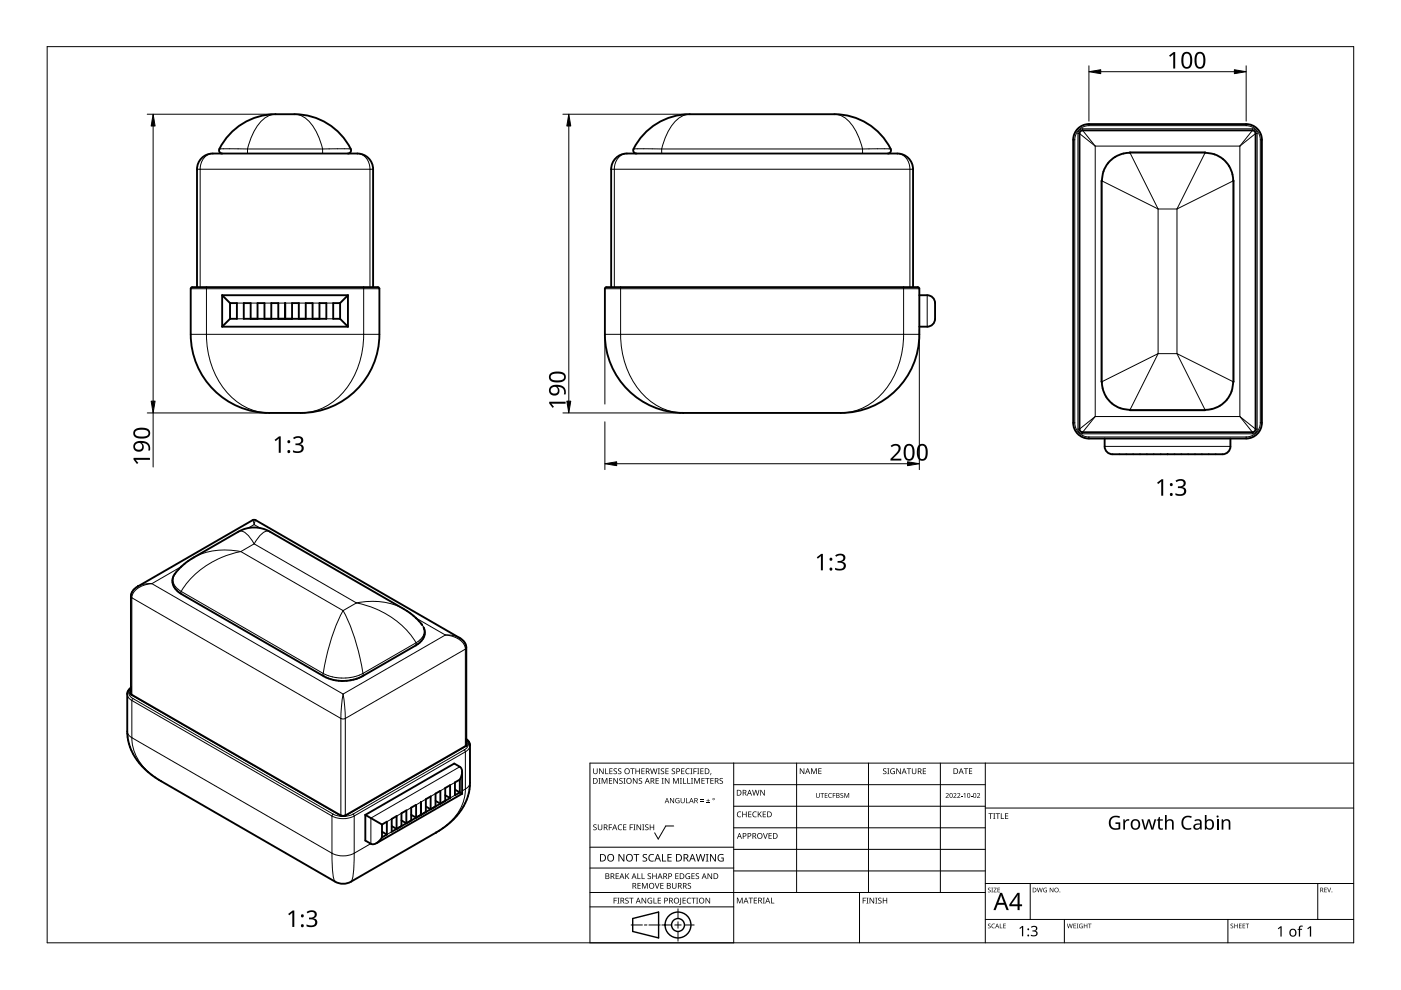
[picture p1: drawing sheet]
<svg xmlns="http://www.w3.org/2000/svg" width="297mm" height="210mm" viewBox="0 0 297 210" stroke-linecap="round" stroke-linejoin="round" font-family="sans-serif">
<g fill="none" stroke="#000" stroke-width=".4">
<path d="M47.1 32.6a.67 .67 0 0 1-.6-1 13.3 13.3 0 0 1 11.9-7.4 20.2 20.2 0 0 1 8.9 .9 13 13 0 0 1 7.1 6.7l-.1 .5-.5 .3M134.9 32.6a.67 .67 0 0 1-.6-1 13.3 13.3 0 0 1 11.9-7.4h30.7a13.2 13.2 0 0 1 12 7.6l-.1 .5-.6 .3M228.5 27.3a3.3 3.3 0 0 1 2.4-1h33.3a3.3 3.3 0 0 1 3.3 3.3v60a3.3 3.3 0 0 1-3.3 3.4h-33.3a3.3 3.3 0 0 1-3.4-3.4v-60a3.3 3.3 0 0 1 1-2.3zM229.1 27.8l.4-.2h36a.67 .67 0 0 1 .7 .7v62.7a.67 .67 0 0 1-.7 .6h-36a.67 .67 0 0 1-.6-.6v-62.7zM235.5 34a6.7 6.7 0 0 1 4.1-1.7h15.9a6.2 6.2 0 0 1 6 6v42.6a6.2 6.2 0 0 1-6 6.1h-15.9a6.2 6.2 0 0 1-6.1-6.1l.1-42.6a6 6 0 0 1 1.9-4.3zM40.6 60.9h39.5l.3 .3v9.7a16.7 16.7 0 0 1-16.6 16.7h-6.7a16.7 16.7 0 0 1-16.7-16.7v-9.7zM41.8 60.9v-25a3.3 3.3 0 0 1 3.3-3.3h30.7a3.3 3.3 0 0 1 3.3 3.3v25M47.1 69.3h26.7M47.1 62.6h26.7M47.1 62.6v6.7M47.1 62.6l1.7 1.7M48.8 64.3h1.4v3.3h-1.4"/>
<path d="M48.8 64.3v3.3M48.8 67.6l-1.7 1.7M53.1 67.6v-3.3h-1.4v3.3h17.5v-3.3h-1.5v3.3M54.6 67.6v-3.3h1.5v3.3M57.5 67.6v-3.3h1.5v3.3M60.4 67.6v-3.3l.1 3.3M61.9 67.6v-3.3h1.5v3.3M64.8 67.6v-3.3h1.5v3.3M72.1 64.3v3.3M72.1 64.3h-1.5v3.3h1.5M72.1 67.6l1.7 1.7M73.8 62.6v6.7"/>
<path d="M73.8 62.6l-1.7 1.7M128.2 71h.1M128.3 61l.3-.1h66l.3 .3v9.7a16.7 16.7 0 0 1-16.7 16.7h-33.3a16.7 16.7 0 0 1-16.7-16.7zM129.6 60.9v-25a3.3 3.3 0 0 1 3.3-3.3h57.3a3.3 3.3 0 0 1 3.4 3.3v25M194.9 62.6a3 3 0 0 1 2.9 .5l.4 .7 .1 .5-.1 3.3a1.67 1.67 0 0 1-1.6 1.7h-1.7M234.2 93a3 3 0 0 0 .5 2.8l.7 .5h.5h23.3a1.67 1.67 0 0 0 1.7-1.7v-1.6M57.2 112.7l28.4 16.4M57.2 112.7a6.7 6.7 0 0 0-6.6 0l-10 5.8a12.9 12.9 0 0 0-3.5 3.1M29.3 124.3l24.2-14 .5-.1 43.4 25a2.53 2.53 0 0 1 1.5 2.2v20.6M29.3 124.3a2.6 2.6 0 0 0-1.5 2.2v20.7M29.3 124.3h.1M37.1 121.7a2.9 2.9 0 0 0 1.4 4.3l30.1 17.4 2.3 .8a9 9 0 0 0 6-.8"/>
<path d="M85.6 129.1l2.1 1.5 1.8 1.9M89.8 133a2.94 2.94 0 0 1-1.7 3.9l-11.2 6.5M27.8 145.8l-.5 .5-.3 .7v8a12.2 12.2 0 0 0 6.5 10.2l37.6 21.7a3.3 3.3 0 0 0 3.3 0l18-10.4M27.8 147.2h.1M27.8 147.2l44.4 25.7 .5 .1 .5-.1M76.9 143.4h.1M98.7 158.2l-25.5 14.7M98.8 158.2h-.1M98.9 158.1l-.1 .1M98.9 158h.1M98.9 156.7l.5 .6 .2 .6v8a12.3 12.3 0 0 1-6.5 10.2l-.7 .4M73.2 172.9h.1"/>
<path d="M77.5 172.8v5.4l1.1 .7a2.08 2.08 0 0 0 2.4-1.4M77.5 172.8l3.5 2M81 174.8l1-.6v2.7M81 174.8v2.7M81 176.3l1 .6M82 176.9l-1 .6M83.1 175.2l1 .6M85.1 174l1.1 .6M86.2 174.6v-2.8l-1.1 .6v2.8l-1 .6M87.2 172.8l1 .6v-2.8l-1 .6v2.8l-1 .6M89.2 172.7l.1 .1M89.3 170l-.1 2.8"/>
<path d="M89.3 170l-.1 .1M90.3 171l1 .6M91.3 171.6v-2.7l-1 .6v2.7l-1 .6M92.3 169.8l1.1 .6M93.4 170.4v-2.7l-1.1 .6v2.7l-1 .6M94.4 168.6l1 .6M95.4 169.2v-2.7l-1 .6v2.7l-1 .6M95.4 169.2l-12.3 7.1v-2.7l1-.6v2.8M96.5 167.4l1 .6M97.5 165.3a2.08 2.08 0 0 0 0-2.7l-1.2-.7-18.8 10.9M97.5 168l.5 .3M97.5 165.3v2.7"/>
<path d="M97.5 165.3l-1 .6v2.7l1-.6M98 163.6v4.7M98 168.3l-18.2 10.5"/>
</g>
<g fill="none" stroke="#000" stroke-width=".21">
<path d="M41.8 35.9h37.3M45.1 32.6a3 3 0 0 0-2.7 3.3v25M46.5 31.6h6M52.5 31.6v1M52.5 31.6h15.9M58.4 24.2a5.2 5.2 0 0 0-4.1 2.8 15.4 15.4 0 0 0-1.8 4.6M62.4 24.2a5.2 5.2 0 0 1 4.1 2.8 15.4 15.4 0 0 1 1.9 4.6M68.4 31.6v1M74 31.6h-5.6M74 31.6h.4M75.8 32.6a3 3 0 0 1 2.6 3.3v25M129.6 35.9h64"/>
<path d="M132.9 32.6a3 3 0 0 0-2.7 3.3v25M134.3 31.6h6M140.3 31.6v1M140.3 31.6h42.6M146.2 24.2a5.2 5.2 0 0 0-4.1 2.8 15.4 15.4 0 0 0-1.8 4.6M176.9 24.2a5.2 5.2 0 0 1 4.1 2.8 15.4 15.4 0 0 1 1.9 4.6M182.9 31.6h5.9M182.9 31.6v1M190.2 32.6a3 3 0 0 1 2.7 3.3v25M227.5 29.6h.4M227.9 29.6v60M228.5 28.3h.4l3.3 2.7"/>
<path d="M228.5 28.3v62.7M229.5 27.3v.3l2.7 3.4M229.5 27.3h36M229.5 27.3a1 1 0 0 0-1 1M230.9 26.6a3 3 0 0 0-3 3M230.9 26.6h33.3M230.9 26.3v.3M232.2 31h30.7M232.2 31v57.3M262.9 31v57.3M264.2 26.6a3 3 0 0 1 3 3M264.2 26.3v.3"/>
<path d="M265.5 27.3a1 1 0 0 1 1 1M265.5 27.3v.3l-2.6 3.4M266.5 28.3h-.3l-3.3 2.7M266.5 28.3v62.7M267.2 29.6v60M267.2 29.6h.3M245.5 44.3l-11.9-6v42.6l11.9-5.9M245.5 44.3v30.7M245.5 44.3l-5.9-11.9h15.9l-6 11.9M245.5 44.3h4M249.5 44.3l12-6v42.6l-12-5.9M249.5 44.3v30.7"/>
<path d="M40.4 70.9h40M40.4 61.2h40M43.8 60.9v10a17.2 17.2 0 0 0 8.1 15.3 11 11 0 0 0 5.2 1.4M50.2 64.3h1.5M50.2 67.6h1.5M53.1 64.3h1.5M56.1 64.3h1.4M59 64.3h2.9M63.4 64.3h1.4M66.3 64.3h1.4M69.2 64.3h1.4M69.2 67.6h1.4"/>
<path d="M77.1 60.9v10a17.2 17.2 0 0 1-8.1 15.3 11 11 0 0 1-5.2 1.4M128.2 70.9h66.7M128.2 61.2h66.7M131.6 60.9v10a17.2 17.2 0 0 0 8.1 15.3 11 11 0 0 0 5.2 1.4M191.6 60.9v10a17.2 17.2 0 0 1-8.2 15.3 11 11 0 0 1-5.2 1.4M196.6 62.6v6.7M245.5 75h4M245.5 75l-5.9 11.9h15.9l-6-11.9M227.5 89.6h.4M227.9 89.6a3 3 0 0 0 3 3M228.5 91a1 1 0 0 0 1 1M229.5 92h36"/>
<path d="M230.9 92.6h33.3M230.9 92.6v.4M232.2 88.3h30.7M232.2 88.3l-2.7 3.3v.4M232.2 88.3l-3.3 2.7h-.4M234.2 94.6h26.7M262.9 88.3l2.6 3.3v.4M262.9 88.3l3.3 2.7h.3M264.2 92.6v.4M266.5 91a1 1 0 0 1-1 1M267.2 89.6a3 3 0 0 1-3 3M267.2 89.6h.3"/>
<path d="M50.6 112.7h.1a2.12 2.12 0 0 1 2.2 1.2l1 1.4M51.1 116.9a14.7 14.7 0 0 0-10 1.3M51.1 116.9a19.2 19.2 0 0 0-12.7 8.5M51.1 116.9l21.6 12.6M53.6 110.3l.3 .9M53.9 115.3l-2.8 1.6M53.9 115.3l21.7 12.5M53.9 111.2l1.2 .8M53.9 111.2l-1.3 .8M54.2 110.3l-.3 .9M57.2 112.7h-.1a2.12 2.12 0 0 0-2.3 1.2l-.9 1.4M27.8 126.5l.2 .2"/>
<path d="M28 126.7v20.6M28 126.7l44.3 25.6M32.2 123.7l40.5 23.5M32.2 123.7l-1.6 .1-1.3 .5M32.2 123.7a4.8 4.8 0 0 0-4.2 2.5v.5M37.1 121.6a2.3 2.3 0 0 0 .9 3.5l.4 .3M38.4 125.4l.1 .6M38.4 125.4l30.1 17.4M38.4 120.2l-6.2 3.5M72.7 129.5a44 44 0 0 1 4.3 13.3M72.7 129.5a44 44 0 0 0-4.2 13.3M75.6 127.8a19.2 19.2 0 0 1 12.6 8.5"/>
<path d="M75.6 127.8a14.7 14.7 0 0 1 10 1.3M75.6 127.8l-2.9 1.7M88.2 131l6.2 3.6M88.2 136.3l-11.2 6.5M88.2 136.3l-.1 .6M89.5 132.5a2.46 2.46 0 0 1-1.1 3.7l-.2 .1M94.4 134.6a4.8 4.8 0 0 1 4.2 2.5l.1 .5M94.4 134.6l1.6 .1 1.4 .5M94.4 134.6l-21.7 12.6M98.7 137.6v20.6M98.7 137.6l-25.5 14.7M98.9 137.4l-.2 .2"/>
<path d="M27 155l.1 .6 .9 .8M27 147.1l.1 .7 .9 .7M27.7 147.3l44.3 25.6M27.7 146.5h.1M27.7 146.5l-.3 .4 .3 .4M27.8 146a1.24 1.24 0 0 0 .4 2.1M27.8 146.5h-.1M27.9 147.3h-.2M28 156.4a10.2 10.2 0 0 0 5.2 8.6l1 .6M28 148.5v7.9M28 156.4l42.4 24.5M28 148.5l42.4 24.5"/>
<path d="M28.2 148.1l-.2 .4M28.2 148.1l42.4 24.5M68.5 142.8l.1 .6M72.3 152.3v20.6M72.7 147.2l.5 5.1M72.7 147.2l-.4 5.1M73.2 152.3l-.5 .1-.4-.1M73.2 152.3v20.6M77 142.8a9.5 9.5 0 0 1-8.5 0M77 142.8l-.1 .6M98.4 159l.3 .4M98.4 159l-23.5 13.6"/>
<path d="M98.7 159.4v7.9M98.7 159.4l-23.6 13.6M98.7 158.2h.2M98.9 157.3v.1M98.9 156.9a1.24 1.24 0 0 1-.5 2.1M98.9 157.4h.1M98.9 157.4l.3 .4-.3 .4M98.9 158.2l-25.5 14.7M99.6 158.1l-.1 .5-.8 .8M70.4 173v7.9M70.6 172.6a4.7 4.7 0 0 0 4.3 0M70.6 172.6l-.2 .4"/>
<path d="M72 172.9l.7 .1 .7-.1M72.2 172.9h-.2M73.3 172.9h.1M74.9 172.6l.2 .4M75.1 173a5.2 5.2 0 0 1-4.7 0M75.1 173v7.9M78.6 178.9l-3.5 2M83.1 173.6l-1.1 .6M83.1 176.3l-1.1 .6M85.1 172.4l-1 .6M87.2 171.2l-1 .6M90.3 169.5l-2.1 1.1"/>
<path d="M92.3 168.3l-1 .6M94.4 167.1l-1 .6M96.5 165.9l-1.1 .6M96.5 168.6l-1.1 .6M97.5 162.6l-18.9 10.9v5.4M98.7 167.3a10.2 10.2 0 0 1-5.3 8.6l-.9 .6M98.7 167.3l-.7 .4M99.6 165.9l-.1 .6-.8 .8M70.4 180.9a5.2 5.2 0 0 0 4.7 0M70.4 180.9l.2 4.3 .2 1.2 .3 .5M75.1 180.9l-.2 4.3-.2 1.2-.3 .5"/>
</g>
<path d="M10 9.9h277v190h-277z" fill="none" stroke="#000" stroke-width=".21"/>
<g fill="none" stroke="#000" stroke-width=".21">
<path d="M125.1 179.6h30.5M142.8 175.1h-1.6l-1.6 2.8-.8-1.3M155.6 161.8v38.1h-30.5v-38.1h161.9M155.6 166.4h53.3M155.6 170.9h53.3M155.6 175.5h53.3M168.9 161.8v27.4M184.1 161.8v27.4M199.4 161.8v27.4M208.9 161.8v38.1M208.9 171.3h78.1M125.1 192.3h30.5"/>
<path d="M125.1 189.2h83.8M125.1 184h30.5M133.8 196.1h2.4M136.6 196.1h.6M137.6 196.1h2.4M140.3 196.1h2.1M143.1 196.1h1.3M143.7 192.7v2M143.7 195.4v1.4M143.7 197.5v2M145.1 196.1h2.1M155.6 180.1h53.3"/>
<path d="M155.6 184.7h53.3M182.2 189.2v10.7M208.9 194.9h78.1M208.9 187.3h78.1M218.4 187.3v7.6M225.7 194.9v5M260.3 194.9v5M279.4 187.3v7.6"/>
</g>
<g fill="#000">
<path d="M125.8 174.9l.5-.1h.2l-.1 .2a.25 .25 0 0 0-.3-.1 .25 .25 0 0 0 0 .4 .4 .4 0 0 1 .4 .3 .4 .4 0 0 1-.2 .5 .4 .4 0 0 1-.5-.3v.1a.27 .27 0 0 0 .5 0 .27 .27 0 0 0-.1-.4l-.4-.2zM125.8 162.9h.1v.8a.32 .32 0 0 0 .3 .3 .32 .32 0 0 0 .3-.3v-.8h.2v.8a.47 .47 0 0 1-.5 .4 .47 .47 0 0 1-.4-.4zM126.9 165h.4l-.1 .1v1l.1 .1h-.4l.1-.1v-1zM126.8 174.8h.1v.8a.32 .32 0 0 0 .3 .3 .32 .32 0 0 0 .3-.3v-.8h.2v.8a.47 .47 0 0 1-.5 .4 .47 .47 0 0 1-.4-.4zM127 162.9h.2l.6 1v-1h.2v1.2h-.2l-.7-1 .1 1h-.2zM127.6 165h.2l.4 1 .4-1h.2v1.2h-.2v-1.1l-.4 1.1h-.1l-.4-1.1v1.1h-.1zM128.3 162.9h.2v1.1h.5v.1h-.7zM129.1 174.8h.7v.1h-.6v.5h.5v.1h-.5v.5h-.1zM129.1 165h.7v.1h-.5v.4h.5v.1h-.5v.4h.5v.2h-.7zM129.2 162.9h.7v.1h-.5v.4h.4v.2h-.4v.4h.5v.1h-.7zM130.1 163l.5-.1 .2 .1v.1a.25 .25 0 0 0-.4-.1 .25 .25 0 0 0 0 .4 .4 .4 0 0 1 .4 .3 .4 .4 0 0 1-.2 .5 .4 .4 0 0 1-.5-.3v.1a.27 .27 0 0 0 .5 0 .27 .27 0 0 0-.1-.4l-.4-.2zM130.1 165h.1l.7 1v-1h.1v1.2h-.2l-.6-1v1h-.1z"/>
<path d="M131.1 175l.5-.2 .3 .1-.1 .1a.49 .49 0 0 0-.7 .4 .49 .49 0 0 0 .8 .4 .57 .57 0 0 1-.8 0 .57 .57 0 0 1 0-.8zM131.1 163l.4-.1 .2 .1v.1a.25 .25 0 0 0-.4-.1 .25 .25 0 0 0 0 .4 .4 .4 0 0 1 .5 .3 .4 .4 0 0 1-.3 .5 .4 .4 0 0 1-.5-.3l.1 .1a.27 .27 0 0 0 .4 0 .27 .27 0 0 0-.1-.4l-.3-.2zM131.3 165.1l.5-.2 .2 .1v.1a.25 .25 0 0 0-.4-.1 .25 .25 0 0 0 0 .4 .4 .4 0 0 1 .4 .3 .4 .4 0 0 1-.2 .5 .4 .4 0 0 1-.5-.2h.1a.27 .27 0 0 0 .4 .1 .27 .27 0 0 0-.1-.4l-.4-.3zM132.2 165h.4l-.1 .1v1l.1 .1h-.4l.1-.1v-1zM132.1 174.8h.7v.1h-.5v.4h.5v.1h-.5v.5h.5v.1h-.7zM133.5 174.8h.7v.1h-.5v.5h.5v.1h-.5v.5h-.2zM133.6 162.9h.9v.1h-.3v1.1h-.2v-1.1h-.4zM134.3 174.8h.4l-.1 .1v1l.1 .1h-.4l.1-.1v-1zM134.2 165h.2l.6 1v-1h.2v1.2h-.2l-.7-1v1h-.1zM134.7 162.9h.2v.5h.6v-.5h.2v1.2h-.2v-.5h-.6v.5h-.2zM135 174.8h.1l.7 1v-1h.1v1.2h-.2l-.6-1v1h-.1zM135.5 165.1l.4-.2 .2 .1v.1a.25 .25 0 0 0-.4-.1 .25 .25 0 0 0 0 .4 .4 .4 0 0 1 .5 .3 .4 .4 0 0 1-.3 .5 .4 .4 0 0 1-.5-.2h.1a.27 .27 0 0 0 .4 .1 .27 .27 0 0 0-.1-.4l-.3-.3z"/>
<path d="M136.2 174.8h.4l-.1 .1v1l.1 .1h-.4l.1-.1v-1zM136 162.9h.7v.1h-.6v.4h.5v.2h-.5v.4h.6v.1h-.7zM136.8 174.9l.4-.1h.3l-.1 .2a.25 .25 0 0 0-.3-.1 .25 .25 0 0 0 0 .4 .4 .4 0 0 1 .4 .3 .4 .4 0 0 1-.3 .5 .4 .4 0 0 1-.4-.3v.1a.27 .27 0 0 0 .5 0 .27 .27 0 0 0-.1-.4l-.4-.2zM137.8 174.8h.1v.5h.6v-.5h.2v1.2h-.2v-.6h-.6v.6h-.1zM137.8 162.9h.2l.3 1 .2-1h.2l.3 1 .2-1h.2l-.3 1.2h-.2l-.3-1-.3 1h-.1zM139 165h.7v.1h-.5v.4h.4v.1h-.4v.4h.5v.2h-.7zM139.5 162.9h.4l-.1 .1v1l.1 .1h-.4l.1-.1v-1zM140.3 165h.4l-.1 .1v1l.1 .1h-.4l.1-.1v-1zM140.1 163l.5-.1 .2 .1v.1a.25 .25 0 0 0-.4-.1 .25 .25 0 0 0 0 .4 .4 .4 0 0 1 .4 .3 .4 .4 0 0 1-.2 .5 .4 .4 0 0 1-.5-.3l.1 .1a.27 .27 0 0 0 .4 0 .27 .27 0 0 0-.1-.4l-.4-.2zM141.1 162.9h.7v.1h-.6v.4h.5v.2h-.5v.4h.6v.1h-.7zM141 165h.1l.7 1v-1h.1v1.2h-.2l-.6-1v1h-.1zM142.1 169.2h.1l.6 .9v-.9h.1v1.1h-.1l-.6-.9v.9h-.1z"/>
<path d="M142.5 163l.4-.1 .2 .1v.1a.25 .25 0 0 0-.4-.1 .25 .25 0 0 0 0 .4 .4 .4 0 0 1 .4 .3 .4 .4 0 0 1-.2 .5 .4 .4 0 0 1-.5-.3l.1 .1a.27 .27 0 0 0 .4 0 .27 .27 0 0 0-.1-.4l-.4-.2zM142.7 165h.2l.4 1 .4-1h.2v1.2h-.1v-1.1l-.4 1.1h-.2l-.4-1.1v1.1h-.1zM143.3 169.3l.5-.1 .3 .1-.1 .1a.45 .45 0 0 0-.7 .3 .45 .45 0 0 0 .6 .5v-.4h-.2v-.1h.4v.6a.6 .6 0 0 1-.8-.2 .6 .6 0 0 1 0-.8zM144.1 165h.5l-.2 .1v1l.2 .1h-.5l.2-.1v-1zM144.8 165h.2v1h.5v.2h-.7zM144.4 162.9h.7v.1h-.5v.4h.5v.2h-.5v.4h.5v.1h-.7zM144.3 169.2h.2v.7a.28 .28 0 0 0 .2 .3 .28 .28 0 0 0 .3-.3v-.7h.2v.7a.42 .42 0 0 1-.5 .4 .42 .42 0 0 1-.4-.4zM145.4 169.2h.2v1h.5v.1h-.7zM145.7 165h.2v1h.5v.2h-.7zM145.5 163.1l.4-.2 .3 .1v.1a.49 .49 0 0 0-.7 .4 .49 .49 0 0 0 .7 .5 .57 .57 0 0 1-.8-.1 .57 .57 0 0 1 0-.8zM146.4 162.9h.4l-.1 .1v1l.1 .1h-.4l.1-.1v-1zM146.5 165h.4l-.1 .1v1l.1 .1h-.4l.1-.1v-1z"/>
<path d="M147 162.9h.7v.1h-.5v.5h.5v.1h-.5v.5h-.2zM147.2 165h.2l.4 1 .4-1h.2v1.2h-.2l.1-1.1-.5 1.1h-.1l-.4-1.1v1.1h-.1zM147.8 162.9h.5l-.2 .1v1l.2 .1h-.5l.2-.1v-1zM148.5 169.9h.7v.1h-.7zM148.5 169.5h.7v.2h-.7zM148.5 162.9h.7v.1h-.6v.4h.5v.2h-.5v.4h.6v.1h-.7zM148.7 165h.7v.1h-.5v.4h.5v.1h-.5v.4h.5v.2h-.7zM149.8 170.2h.7v.1h-.7zM149.5 165h.9v.1h-.3v1.1h-.2v-1.1h-.4zM150.1 169.4l.1 .3h.3l-.3 .1v.3l-.1-.3h-.3l.3-.1zM150.7 163.9h.1l-.2 .4zM150.6 165h.7v.1h-.5v.4h.5v.1h-.5v.4h.5v.2h-.7z"/>
<path d="M152.6 165.1l.4-.2 .3 .1-.1 .1a.25 .25 0 0 0-.4-.1 .25 .25 0 0 0 0 .4 .4 .4 0 0 1 .5 .3 .4 .4 0 0 1-.3 .5 .4 .4 0 0 1-.5-.2h.1a.27 .27 0 0 0 .5 .1 .27 .27 0 0 0-.1-.4l-.4-.3zM156.4 172.2l.4-.2 .4 .1-.1 .1a.49 .49 0 0 0-.7 .5 .49 .49 0 0 0 .7 .4 .57 .57 0 0 1-.8 0 .57 .57 0 0 1 0-.8zM157.4 172.1h.1v.5h.7v-.5h.1v1.2h-.1v-.6h-.7v.6h-.1zM158.6 172.1h.7v.1h-.5v.4h.5v.1h-.5v.4h.5v.2h-.7zM159.7 172.2l.4-.2 .3 .1v.1a.49 .49 0 0 0-.7 .5 .49 .49 0 0 0 .7 .4 .57 .57 0 0 1-.8 0 .57 .57 0 0 1 0-.8zM159.5 167.5h.1l.3 1 .3-1h.1l.3 1 .3-1h.1l-.3 1.2h-.2l-.3-1.1-.3 1.1h-.1zM160.7 172.1h.1v.6l.5-.6h.2l-.5 .5 .5 .7h-.1l-.5-.6-.1 .6h-.1zM161.8 176.6h.1l.4 1.1 .3-1.1h.2l-.5 1.2h-.1zM161.2 167.5h.2l.6 1v-1h.2v1.2h-.2l-.7-1v1h-.1zM161.7 172.1h.7v.1h-.5v.4h.5v.1h-.5v.4h.5v.2h-.7zM162.9 176.6h.7v.2h-.5v.3h.5v.2h-.5v.4h.5v.1h-.7zM169.6 162.9h.2l.6 1v-1h.1v1.2h-.1l-.7-1v1h-.1z"/>
<path d="M172 162.9h.2l.4 1 .3-1h.3v1.2h-.2v-1l-.4 1h-.1l-.4-1.1v1.1h-.1zM173 168.1h.1v.7a.26 .26 0 0 0 .3 .3 .26 .26 0 0 0 .3-.3v-.7h.1v.7a.39 .39 0 0 1-.4 .4 .39 .39 0 0 1-.4-.4zM173.5 162.9h.7v.1h-.5v.4h.4v.1h-.4v.5h.5v.1h-.7zM173.9 168.1h.8v.2h-.3v.9h-.1v-.9h-.4zM174.9 168.1h.5v.2h-.4v.3h.4v.1h-.4v.4h.4v.1h-.5zM175.7 168.3l.4-.2 .3 .1-.1 .1a.41 .41 0 0 0-.6 .4 .41 .41 0 0 0 .6 .3 .48 .48 0 0 1-.7 0 .48 .48 0 0 1 .1-.7zM176.6 168.1h.5v.2h-.4v.3h.4v.1h-.4v.5h-.1zM178.2 168.2l.4-.1 .2 .1-.1 .1a.25 .25 0 0 0-.3-.1 .25 .25 0 0 0-.1 .4 .25 .25 0 0 0 .4 .1 .32 .32 0 0 1 0 .5 .32 .32 0 0 1-.5-.2 .25 .25 0 0 0 .3 .1 .25 .25 0 0 0 .1-.3l-.4-.3zM179 168.1h.2l.3 .9 .3-.9h.2v1.1h-.1v-.9l-.4 .9-.4-.9v.9h-.1zM187.3 163l.4-.1 .2 .1v.1a.25 .25 0 0 0-.4-.1 .25 .25 0 0 0 0 .4 .4 .4 0 0 1 .5 .3 .4 .4 0 0 1-.3 .5 .4 .4 0 0 1-.5-.3l.1 .1a.27 .27 0 0 0 .4 0 .27 .27 0 0 0-.1-.4l-.3-.2zM188.1 162.9h.5l-.2 .1v1l.2 .1h-.5l.2-.1v-1zM188.9 163.1l.5-.2 .3 .1v.1a.5 .5 0 0 0-.8 .4 .5 .5 0 0 0 .7 .5v-.4h-.3v-.1h.4v.6a.66 .66 0 0 1-.8-.1 .66 .66 0 0 1 0-.9z"/>
<path d="M190 162.9h.2l.7 1-.1-1h.2v1.2h-.2l-.6-1v1h-.2zM192.3 162.9h.9v.1h-.4v1.1h-.2v-1.1h-.3zM193.3 162.9h.2v.8a.32 .32 0 0 0 .3 .3 .32 .32 0 0 0 .3-.3v-.8h.2v.8a.47 .47 0 0 1-.5 .4 .47 .47 0 0 1-.5-.4zM195.7 162.9h.6v.1h-.5v.4h.5v.2h-.5v.4h.5v.1h-.6zM200.5 168.3a.37 .37 0 0 1 .6 0 .37 .37 0 0 1-.2 .5l-.3 .3h.6v.1h-.7l.3-.4a.27 .27 0 0 0 .2-.4 .27 .27 0 0 0-.4-.1zM202.1 168.3a.37 .37 0 0 1 .6 0 .37 .37 0 0 1-.2 .5l-.2 .3h.5v.1h-.7l.3-.4a.27 .27 0 0 0 .3-.4 .27 .27 0 0 0-.5-.1zM203 168.3a.37 .37 0 0 1 .6 0 .37 .37 0 0 1-.3 .5l-.2 .3h.5v.1h-.7l.3-.4a.27 .27 0 0 0 .3-.4 .27 .27 0 0 0-.4-.1zM203.7 168.7h.4v.1h-.4zM204.3 168.4l.4-.3v1.1h-.2v-.9zM204.3 162.9h1v.1h-.4v1.1h-.2v-1.1h-.4zM205.8 168.7h.4v.1h-.4zM205.4 162.9h.7v.1h-.5v.4h.5v.1h-.5v.5h.5v.1h-.7z"/>
<path d="M207.1 168.3a.37 .37 0 0 1 .6 0 .37 .37 0 0 1-.2 .5l-.2 .3h.5v.1h-.7l.3-.4a.27 .27 0 0 0 .3-.4 .27 .27 0 0 0-.5-.1zM209.6 172.4h.9v.2h-.4v1h-.1v-1h-.4zM210.6 172.4h.4l-.1 .1v1l.1 .1h-.4l.1-.1v-1zM211.1 172.4h.9v.2h-.4v1h-.1v-1h-.4zM212.2 172.4h.2v1.1h.5v.1h-.7zM213.1 172.4h.7v.2h-.6v.3h.5v.2h-.5v.4h.6v.1h-.7zM235.5 173.3a1.87 1.87 0 0 1 2-.2l-.2 .3a1.2 1.2 0 0 0-1.8 .9 1.2 1.2 0 0 0 1.6 1.3v-.9h-.6v-.3h1v1.4a1.59 1.59 0 0 1-2.4-.9v-.1a1.67 1.67 0 0 1 .4-1.5zM238.2 173.7h.3v.4l.4-.4h.5v.3l-.5 .1-.3 .3-.1 1.5h-.3zM242 173.7h.4l.4 1.8 .6-1.8h.4l.5 1.8 .5-1.8h.3l-.6 2.2h-.4l-.5-1.8-.6 1.8h-.4zM245.7 173.2h.2v.5h.6v.3h-.6v1.3l.2 .3h.5v.3a.67 .67 0 0 1-1-.6v-1.3h-.4v-.2l.4-.1zM247 172.8h.4l-.1 1.2a.84 .84 0 0 1 1-.3 .84 .84 0 0 1 .5 .8v1.4h-.3v-1.4a.59 .59 0 0 0-.7-.5 .59 .59 0 0 0-.4 .8v1.1h-.4zM250.9 173.4a1.63 1.63 0 0 1 1.8-.3l-.2 .3a1.14 1.14 0 0 0-1.4 .2 1.14 1.14 0 0 0-.2 1.3 1.11 1.11 0 0 0 1.7 .6v.3a1.52 1.52 0 0 1-1.9-.5 1.52 1.52 0 0 1 .2-1.9z"/>
<path d="M259 173.7h.3l.1 .3a.83 .83 0 0 1 .9-.3 .83 .83 0 0 1 .6 .8v1.4h-.4v-1.4a.59 .59 0 0 0-.7-.5 .59 .59 0 0 0-.4 .8v1.1h-.4zM130.1 190.3h.7v.2h-.5v.4h.4v.1h-.4v.6h-.2zM130.5 185.2h.7v.1h-.5v.4h.5v.1h-.5v.4h.5v.2h-.7zM130.9 190.3h.4l-.1 .2v.9l.1 .2h-.4l.1-.2v-.9zM131.1 181.1h.3l.8 1.3v-1.3h.2v1.6h-.3l-.8-1.4v1.4h-.2zM132.6 190.5l.4-.2 .3 .1-.1 .1a.25 .25 0 0 0-.4-.1 .25 .25 0 0 0 0 .4 .4 .4 0 0 1 .5 .3 .4 .4 0 0 1-.3 .5 .4 .4 0 0 1-.5-.2h.1a.27 .27 0 0 0 .5 .1 .27 .27 0 0 0-.1-.5l-.4-.2zM132.6 185.2h.1v.6l.6-.6h.1l-.5 .5 .5 .7h-.1l-.5-.6-.1 .6h-.1zM133.4 190.3h.9v.2h-.4v1.1h-.1v-1.1h-.4zM134.3 181.1h1.2v.2h-.5v1.4h-.2v-1.4h-.5zM135.1 185.2h.2v1h.5v.2h-.7zM135.2 187.2h.6v.1h-.5v.4h.5v.2h-.5v.4h.5v.1h-.6zM136 185.2h.2v1h.5v.2h-.7z"/>
<path d="M136.1 187.2h.2l.4 1 .4-1h.2v1.2h-.1v-1l-.4 1h-.2l-.4-1 .1 1h-.2zM136 190.3h.2l.7 1.1-.1-1.1h.2v1.3h-.2l-.6-1v1h-.2zM136.3 181.2l.3-.1h.6l-.2 .2a.33 .33 0 0 0-.5 .1 .33 .33 0 0 0 .4 .4 .49 .49 0 0 1 .3 .7 .49 .49 0 0 1-.8 .2l-.2-.1v-.2l.3 .1a.35 .35 0 0 0 .5-.2 .35 .35 0 0 0-.4-.4l-.3-.3zM137.4 190.5l.6-.2 .3 .1-.1 .1a.5 .5 0 0 0-.8 .4 .5 .5 0 0 0 .7 .5v-.3h-.3v-.2h.5v.6a.66 .66 0 0 1-.9-.1 .66 .66 0 0 1 0-.9zM137.4 185.3l.4-.2 .2 .1v.1a.25 .25 0 0 0-.4-.1 .25 .25 0 0 0 0 .4 .4 .4 0 0 1 .4 .3 .4 .4 0 0 1-.2 .5 .4 .4 0 0 1-.5-.2h.1a.27 .27 0 0 0 .4 .1 .27 .27 0 0 0-.1-.4l-.4-.3zM137.7 181.3l.5-.2h.5l-.1 .2a.63 .63 0 0 0-.9 .6 .63 .63 0 0 0 .9 .5v.2a.83 .83 0 0 1-1-.3 .83 .83 0 0 1 .1-1zM138.6 190.3h.1v1.1h.5v.2h-.6zM138.8 187.2h.2l.3 1.1 .4-1.1h.1l-.4 1.2h-.2zM138.3 185.2h.2v.5h.6v-.5h.1v1.2h-.1v-.6h-.6v.6h-.2zM139.5 190.3h.6v.2h-.5v.4h.5v.1h-.5v.4h.5v.2h-.6zM140.4 181.1h.2v1.4h.6v.2h-.8zM140 187.2h.7v.1h-.5v.4h.4v.2h-.4v.4h.5v.1h-.7z"/>
<path d="M141.5 181.1h.9v.2h-.7v.4h.7v.2h-.7v.6h.7v.2h-.9zM142.5 187.2h.1v.8a.32 .32 0 0 0 .4 .3 .32 .32 0 0 0 .3-.3v-.8h.1v.8a.47 .47 0 0 1-.5 .4 .47 .47 0 0 1-.4-.4zM143.2 185.2h.7v.1h-.6v.4h.5v.1h-.5v.4h.6v.2h-.7zM144.2 190.3h.2v1.3l-.1 .2-.3 .1v-.2l.2-.1zM144.7 190.3h.7v.2h-.5v.4h.5v.1h-.5v.4h.5v.2h-.7zM145.5 185.3l.4-.2 .4 .1-.1 .1a.5 .5 0 0 0-.7 .4 .5 .5 0 0 0 .7 .5v-.3h-.3v-.2h.4v.6a.66 .66 0 0 1-.9-.1 .66 .66 0 0 1 .1-.9zM145.8 190.5l.4-.2 .3 .1v.1a.49 .49 0 0 0-.7 .5 .49 .49 0 0 0 .7 .4 .57 .57 0 0 1-.8 0 .57 .57 0 0 1 0-.8zM145.9 187.3l.4-.1 .2 .1v.1a.25 .25 0 0 0-.4-.1 .25 .25 0 0 0 0 .4 .4 .4 0 0 1 .4 .3 .4 .4 0 0 1-.2 .5 .4 .4 0 0 1-.5-.3l.1 .1a.27 .27 0 0 0 .4 0 .27 .27 0 0 0-.1-.4l-.4-.2zM146.6 190.3h.9v.2h-.4v1.1h-.1v-1.1h-.4zM146.6 185.2h.7v.1h-.5v.4h.5v.1h-.5v.4h.5v.2h-.7zM147.6 190.3h.4l-.1 .2v.9l.1 .2h-.4l.1-.2v-.9zM147.5 185.3l.5-.2 .2 .1v.1a.25 .25 0 0 0-.4-.1 .25 .25 0 0 0 0 .4 .4 .4 0 0 1 .4 .3 .4 .4 0 0 1-.2 .5 .4 .4 0 0 1-.5-.2h.1a.27 .27 0 0 0 .4 .1 .27 .27 0 0 0-.1-.4l-.4-.3z"/>
<path d="M147.5 181.1h.2l.4 1.3 .3-1.3h.2l.4 1.3 .3-1.3h.2l-.4 1.6h-.2l-.4-1.4-.3 1.4h-.2zM149.7 181.1h.5l-.2 .1v1.3l.2 .2h-.5l.1-.2v-1.3zM149.6 190.3h.2l.6 1.1v-1.1h.2v1.3h-.2l-.7-1v1h-.1zM150 185.2h.2l.6 1v-1h.2v1.2h-.2l-.7-1 .1 1h-.2zM150.5 181.1h.3l.8 1.3v-1.3h.2v1.6h-.3l-.8-1.4v1.4h-.2zM152.3 181.3l.8-.2h.3l-.1 .2a.65 .65 0 0 0-1 .5 .65 .65 0 0 0 .9 .7v-.5h-.3v-.2h.5v.8a.86 .86 0 0 1-1.1-.2 .86 .86 0 0 1 0-1.1zM156.2 190.3h.3l.3 1 .4-1h.3v1.2h-.2v-1l-.4 1h-.1l-.4-1v1h-.2zM158.7 190.3h.9v.2h-.3v1h-.2v-1h-.4zM159.8 190.3h.7v.2h-.5v.3h.5v.2h-.5v.4h.5v.1h-.7zM161.7 190.3h.5l-.2 .2v.9l.2 .1h-.5l.2-.1v-.9zM163.5 190.3h.1v1.1h.6v.1h-.7zM182.9 190.3h.7v.2h-.5v.4h.5v.1h-.5v.6h-.2z"/>
<path d="M183.7 190.3h.4l-.1 .2v.9l.1 .2h-.4l.1-.2v-.9zM184.4 190.3h.1l.7 1v-1h.1v1.3h-.1l-.7-1v1h-.1zM185.6 190.3h.4l-.1 .2v.9l.1 .2h-.4l.1-.2v-.9zM186.2 190.5l.5-.2 .2 .1v.1a.25 .25 0 0 0-.4-.1 .25 .25 0 0 0 0 .4 .4 .4 0 0 1 .4 .3 .4 .4 0 0 1-.2 .5 .4 .4 0 0 1-.5-.2 .27 .27 0 0 0 .5 .1 .27 .27 0 0 0-.1-.5l-.4-.2zM187.2 190.3h.1v.6h.6v-.6h.2v1.3h-.2v-.6h-.6v.6h-.1zM209.5 188.3l.3-.1 .2 .2a.24 .24 0 0 0-.3-.1 .24 .24 0 0 0-.1 .3 .24 .24 0 0 0 .3 .1 .31 .31 0 0 1 0 .5 .31 .31 0 0 1-.5-.2 .23 .23 0 0 0 .4 .2 .23 .23 0 0 0 0-.4l-.3-.2zM209.5 195.9l.3-.1 .2 .2a.24 .24 0 0 0-.3-.1 .24 .24 0 0 0-.1 .3 .24 .24 0 0 0 .3 .1 .31 .31 0 0 1 0 .5 .31 .31 0 0 1-.5-.1 .23 .23 0 0 0 .4 .1 .23 .23 0 0 0 0-.4l-.3-.2zM210.2 188.2h.3l-.1 .1 .1 .9h-.3l.1-.1zM210.3 196l.4-.2 .2 .1v.1a.39 .39 0 0 0-.6 .3 .39 .39 0 0 0 .6 .4 .46 .46 0 0 1-.7-.1 .46 .46 0 0 1 .1-.6zM210.7 188.2h.6l-.5 .9h.5v.1h-.7l.5-.9h-.4zM212 195.8h.1v.9l.4 .1h-.5zM211.5 188.2h.5l-.4 .1v.3h.4l-.4 .1v.4l.4 .1h-.5z"/>
<path d="M212.7 195.8h.5l-.4 .1v.3h.4l-.4 .2v.3l.4 .1h-.5zM216.1 196.8l.6-.5h.2v2.2h-.2v-1.9l-.4 .4zM218.6 196.5a.73 .73 0 0 1 .8-.3 .73 .73 0 0 1 .5 .8l-.4 .4a.62 .62 0 0 1 .5 .7 .62 .62 0 0 1-.8 .4l-.6-.1v-.2l.4 .1a.45 .45 0 0 0 .7-.3 .45 .45 0 0 0-.6-.5h-.2v-.2a.46 .46 0 0 0 .6-.1 .46 .46 0 0 0 0-.6l-.8 .1zM219.8 188.2h.2l.2 .8 .2-.8h.1l.2 .8 .2-.8h.2l-.3 1h-.1l-.2-.8-.3 .8h-.1zM221.3 188.3h.7h-.1a.4 .4 0 0 0-.6 .4 .4 .4 0 0 0 .6 .4v-.3l-.3-.1h.4v.5a.53 .53 0 0 1-.7-.2 .53 .53 0 0 1 0-.7zM222.6 188.2h.1l.5 .8v-.8h.1v1h-.1l-.5-.8v.8h-.1zM226.2 195.8h.1l.2 .9 .3-.9h.1l.2 .9 .2-.9h.1l-.2 1h-.1l-.3-.8-.2 .8h-.1zM227.6 195.8h.5l-.4 .1v.3h.4l-.4 .2v.3l.4 .1h-.5zM228.3 195.8h.3l-.1 .1 .1 .9h-.3l.1-.1zM228.9 196l.7-.1-.2 .1a.4 .4 0 0 0-.5 .3 .4 .4 0 0 0 .5 .4v-.3l-.2-.1h.4v.5a.53 .53 0 0 1-.7-.1 .53 .53 0 0 1 0-.7zM229.8 195.8h.1v.4h.5v-.4h.1v1h-.1v-.4h-.5v.4h-.1zM230.7 195.8h.7l-.3 .1v.9h-.1v-.9z"/>
<path d="M260.9 195.9l.4-.1 .1 .2a.24 .24 0 0 0-.3-.1 .24 .24 0 0 0-.1 .3 .24 .24 0 0 0 .4 .1 .31 .31 0 0 1-.1 .5 .31 .31 0 0 1-.4-.1 .23 .23 0 0 0 .3 .1 .23 .23 0 0 0 .1-.4l-.4-.2zM261.7 195.8h.1v.4h.5v-.4h.1v1h-.1v-.4h-.5v.4h-.1zM262.7 195.8h.5l-.4 .1v.3h.4l-.4 .2v.3l.4 .1h-.5zM263.5 195.8h.5l-.4 .1v.3h.4l-.4 .2v.3l.4 .1h-.5zM264.1 195.8h.7l-.3 .1v.9h-.1v-.9zM270.9 196.9l.6-.5h.2v2.2h-.2v-1.9l-.4 .3zM275.5 196.4l.7-.1v.2h-.4l-.1 .2-.1 .2h.5v.2h-.5v1.5h-.2v-1.5h-.3l.3-.2zM277.2 196.9l.6-.5h.2v2.2h-.3v-1.9l-.4 .3zM280.8 188.2h.5l-.4 .1v.3h.4l-.4 .1v.4l.4 .1h-.5zM281.4 188.2h.1l.3 .8 .3-.8h.1l-.3 1h-.2z"/>
<path d="M125.7 165h.4a.61 .61 0 0 1 .6 .6 .61 .61 0 0 1-.6 .6h-.4zM125.9 165.1v.9h.2a.48 .48 0 0 0 .5-.4 .48 .48 0 0 0-.5-.5z"/>
<path d="M128 174.8h.3a.35 .35 0 0 1 .5 .2 .35 .35 0 0 1-.3 .5l.4 .5h-.2l-.3-.5h-.2v.5h-.2zM128.2 174.9v.5h.1a.23 .23 0 0 0 .3-.2 .23 .23 0 0 0-.3-.3z"/>
<path d="M130.3 174.8h.1l.5 1.2h-.2l-.1-.4h-.5l-.2 .4h-.1zM130.3 175l-.2 .5h.4z"/>
<path d="M132.3 163.5a.61 .61 0 0 1 1.2 0 .61 .61 0 0 1-1.2 0zM132.6 163.5a.45 .45 0 0 0 .8 0 .45 .45 0 0 0-.8 0z"/>
<path d="M132.7 165.6a.61 .61 0 0 1 1.2 0 .61 .61 0 0 1-1.2 0zM133 165.6a.45 .45 0 0 0 .9 0 .45 .45 0 0 0-.9 0z"/>
<path d="M136.9 162.9h.4a.35 .35 0 0 1 .4 .3 .35 .35 0 0 1-.2 .4l.3 .5h-.2l-.3-.5h-.2v.5h-.2zM137.1 163v.5h.2a.23 .23 0 0 0 .3-.2 .23 .23 0 0 0-.3-.3z"/>
<path d="M137.2 165h.1l.5 1.2h-.2l-.1-.4h-.5l-.2 .4h-.1zM137.2 165.1l-.2 .6h.4z"/>
<path d="M137.9 165h.4a.35 .35 0 0 1 .4 .2 .35 .35 0 0 1-.2 .4l.3 .6h-.2l-.3-.5h-.2v.5h-.2zM138.1 165.1v.4h.2a.23 .23 0 0 0 .3-.2 .23 .23 0 0 0-.3-.2z"/>
<path d="M141.4 169.2h.1l.4 1.1h-.1l-.2-.3h-.4l-.1 .3h-.2zM141.4 169.3l-.2 .5h.4z"/>
<path d="M143.4 162.9h.3a.41 .41 0 0 1 .5 .5 .41 .41 0 0 1-.6 .3v.4h-.2zM143.6 163v.5a.29 .29 0 0 0 .4-.2 .29 .29 0 0 0-.4-.3z"/>
<path d="M146.5 169.2h.2l.4 1.1h-.2l-.1-.3h-.4l-.2 .3h-.1zM146.6 169.3l-.2 .5h.4z"/>
<path d="M147.2 169.2h.3a.31 .31 0 0 1 .4 .2 .31 .31 0 0 1-.2 .4l.3 .5h-.2l-.2-.5h-.2v.5h-.2zM147.4 169.3v.4h.1a.21 .21 0 0 0 .3-.2 .21 .21 0 0 0-.3-.2z"/>
<path d="M149.4 162.9h.4a.61 .61 0 0 1 .6 .6 .61 .61 0 0 1-.6 .6h-.4zM149.6 163v1h.2a.48 .48 0 0 0 .4-.5 .48 .48 0 0 0-.4-.5z"/>
<path d="M151.1 169.4a.24 .24 0 0 1 .4 0 .24 .24 0 0 1-.4 0zM151.2 169.4a.14 .14 0 0 0 .2 0 .14 .14 0 0 0-.2 0z"/>
<path d="M151.6 165h.3a.35 .35 0 0 1 .4 .2 .35 .35 0 0 1-.2 .4l.3 .6h-.2l-.2-.5h-.3v.5h-.1zM151.7 165.1v.4h.2a.23 .23 0 0 0 .3-.2 .23 .23 0 0 0-.3-.2z"/>
<path d="M156.7 176.6h.1l.5 1.2h-.1l-.2-.3h-.5l-.1 .3h-.2zM156.8 176.8l-.2 .5h.4z"/>
<path d="M156.2 167.5h.4a.61 .61 0 0 1 .6 .6 .61 .61 0 0 1-.6 .6h-.4zM156.4 167.6v1h.1a.48 .48 0 0 0 .5-.5 .48 .48 0 0 0-.4-.5z"/>
<path d="M157.5 167.5h.3a.35 .35 0 0 1 .4 .2 .35 .35 0 0 1-.2 .4l.3 .6h-.1l-.3-.5h-.3v.5h-.1zM157.6 167.6v.5h.2a.23 .23 0 0 0 .3-.3 .23 .23 0 0 0-.3-.2z"/>
<path d="M157.5 176.6h.3a.41 .41 0 0 1 .5 .5 .41 .41 0 0 1-.7 .3v.4h-.1zM157.6 176.8v.4a.29 .29 0 0 0 .5-.2 .29 .29 0 0 0-.5-.2z"/>
<path d="M158.5 176.6h.3a.41 .41 0 0 1 .5 .5 .41 .41 0 0 1-.6 .3v.4h-.2zM158.7 176.8v.4a.29 .29 0 0 0 .4-.2 .29 .29 0 0 0-.4-.2z"/>
<path d="M158.8 167.5h.2l.5 1.2h-.2l-.2-.4h-.4l-.2 .4h-.1zM158.9 167.6l-.2 .6h.4z"/>
<path d="M159.5 176.6h.4a.35 .35 0 0 1 .4 .3 .35 .35 0 0 1-.2 .4l.3 .5h-.2l-.3-.5h-.2v.5h-.2zM159.7 176.8v.4h.2a.23 .23 0 0 0 .3-.2 .23 .23 0 0 0-.3-.2z"/>
<path d="M160.4 177.2a.65 .65 0 0 1 1.3 0 .65 .65 0 0 1-1.3 0zM160.7 177.2a.45 .45 0 0 0 .9 0 .45 .45 0 0 0-.9 0z"/>
<path d="M162.7 172.1h.3a.61 .61 0 0 1 .6 .6 .61 .61 0 0 1-.6 .6h-.3zM162.8 172.2v.9h.2a.48 .48 0 0 0 .5-.4 .48 .48 0 0 0-.5-.5z"/>
<path d="M163.9 176.6h.4a.61 .61 0 0 1 .6 .7 .61 .61 0 0 1-.7 .5h-.3zM164 176.8v.9h.2a.48 .48 0 0 0 .5-.4 .48 .48 0 0 0-.5-.5z"/>
<path d="M171.2 162.9h.1l.5 1.2h-.2l-.1-.4h-.5l-.1 .4h-.2zM171.2 163.1l-.1 .5h.3z"/>
<path d="M177.3 168.1h.3a.26 .26 0 0 1 .4 .2 .26 .26 0 0 1-.2 .3 .28 .28 0 0 1 .2 .4 .28 .28 0 0 1-.3 .2h-.4zM177.4 168.7v.4h.2a.19 .19 0 0 0 .3-.2 .19 .19 0 0 0-.3-.2zM177.4 168.3v.3h.2a.17 .17 0 0 0 .2-.2 .17 .17 0 0 0-.2-.1z"/>
<path d="M191.6 162.9h.2l.4 1.2h-.1l-.2-.4h-.4l-.2 .4h-.1zM191.7 163.1l-.2 .5h.4z"/>
<path d="M194.6 162.9h.3a.35 .35 0 0 1 .5 .2 .35 .35 0 0 1-.3 .5l.4 .5h-.2l-.3-.5h-.3v.5h-.1zM194.7 163v.5h.2a.23 .23 0 0 0 .3-.2 .23 .23 0 0 0-.3-.3z"/>
<path d="M201.4 168.2l.4-.1 .2 .3v.5l-.2 .3-.3-.1-.2-.2zM201.5 168.3v.1a.37 .37 0 0 0-.1 .4 .37 .37 0 0 0 .4 .2 .4 .4 0 0 0 .1-.5 .4 .4 0 0 0-.4-.2z"/>
<path d="M202.2 162.9h.3a.61 .61 0 0 1 .6 .6 .61 .61 0 0 1-.6 .6h-.3zM202.3 163v1h.2a.48 .48 0 0 0 .5-.5 .48 .48 0 0 0-.5-.5z"/>
<path d="M203.7 162.9h.2l.4 1.2h-.1l-.2-.4h-.5l-.1 .4h-.2zM203.8 163.1l-.2 .5h.4z"/>
<path d="M205.2 168.2l.3-.1 .2 .3v.5l-.2 .3-.3-.1-.1-.2zM205.2 168.3v.1a.37 .37 0 0 0-.1 .4 .37 .37 0 0 0 .4 .2 .4 .4 0 0 0 .2-.5 .4 .4 0 0 0-.5-.2z"/>
<path d="M206.4 168.2l.4-.1 .2 .3v.5l-.2 .3-.3-.1-.2-.2zM206.5 168.3v.1a.37 .37 0 0 0-.1 .4 .37 .37 0 0 0 .4 .2 .4 .4 0 0 0 .1-.4 .4 .4 0 0 0-.4-.3z"/>
<path d="M240 174a1.08 1.08 0 0 1 1.6 .1 1.08 1.08 0 0 1-.2 1.5 1.08 1.08 0 0 1-1.6-.2 1.47 1.47 0 0 1 .2-1.4zM240.3 174.1a.85 .85 0 0 0-.2 1 .85 .85 0 0 0 .9 .5 .82 .82 0 0 0 .4-1.1 .82 .82 0 0 0-1.1-.4z"/>
<path d="M253.2 173.9a.9 .9 0 0 1 1-.3 .9 .9 0 0 1 .6 .8v1.5h-.3l-.1-.3a.74 .74 0 0 1-.9 .4 .74 .74 0 0 1-.4-1 .74 .74 0 0 1 1-.4h.3a.51 .51 0 0 0-.2-.6 .51 .51 0 0 0-.6 0l-.2 .1zM253.5 175a.47 .47 0 0 0 .2 .7 .47 .47 0 0 0 .6-.3l.1-.6z"/>
<path d="M255.5 172.8h.3v1.2a.96 .96 0 0 1 1.2-.2 .96 .96 0 0 1 .4 1.3 .91 .91 0 0 1-.6 .8 .91 .91 0 0 1-1-.3l-.1 .3h-.2zM256 174.2l-.2 .4a.68 .68 0 0 0 .2 .9 .68 .68 0 0 0 .9-.1l.1-.2a.74 .74 0 0 0-.1-1 .74 .74 0 0 0-.9-.1z"/>
<path d="M128.4 185.2h.3a.31 .31 0 0 1 .4 .1 .31 .31 0 0 1-.2 .4 .33 .33 0 0 1 .3 .4 .33 .33 0 0 1-.4 .3h-.4zM128.5 185.8v.4h.3a.23 .23 0 0 0 .2-.2 .23 .23 0 0 0-.3-.2zM128.5 185.3v.4h.2a.21 .21 0 0 0 .3-.2 .21 .21 0 0 0-.3-.2z"/>
<path d="M127.2 181.1h.5a.79 .79 0 0 1 .8 .8 .79 .79 0 0 1-.9 .8h-.4zM127.4 181.2v1.3h.2a.62 .62 0 0 0 .7-.6 .62 .62 0 0 0-.6-.7z"/>
<path d="M129.5 185.2h.3a.35 .35 0 0 1 .4 .2 .35 .35 0 0 1-.2 .4l.3 .6h-.1l-.3-.5h-.3v.5h-.1zM129.6 185.3v.4h.2a.23 .23 0 0 0 .3-.2 .23 .23 0 0 0-.3-.2z"/>
<path d="M128.9 181.3a.77 .77 0 0 1 1.2 .1 .77 .77 0 0 1-.2 1.1 .77 .77 0 0 1-1.1-.3v-.5zM129.1 181.4a.63 .63 0 0 0-.2 .8 .63 .63 0 0 0 .9 .2l.1-.1a.61 .61 0 0 0 0-.8 .61 .61 0 0 0-.8-.1z"/>
<path d="M131.6 190.3h.3a.35 .35 0 0 1 .4 .3 .35 .35 0 0 1-.2 .4l.3 .6h-.1l-.3-.5h-.3v.5h-.1zM131.7 190.5v.4h.2a.23 .23 0 0 0 .3-.2 .23 .23 0 0 0-.3-.2z"/>
<path d="M131.8 185.2h.1l.5 1.2h-.2l-.1-.4h-.5l-.1 .4h-.2zM131.8 185.3l-.1 .6h.3z"/>
<path d="M132.9 181.3a.77 .77 0 0 1 1.1 0 .77 .77 0 0 1-.1 1.2 .77 .77 0 0 1-1.1-.3l-.1-.5zM133.1 181.4a.63 .63 0 0 0-.2 .8 .63 .63 0 0 0 .9 .2l.1-.1a.61 .61 0 0 0 0-.8 .61 .61 0 0 0-.8-.1z"/>
<path d="M134.1 187.2h.3a.35 .35 0 0 1 .5 .2 .35 .35 0 0 1-.3 .5l.4 .5h-.2l-.3-.5h-.2v.5h-.2zM134.3 187.3v.5h.1a.23 .23 0 0 0 .3-.2 .23 .23 0 0 0-.3-.3z"/>
<path d="M134.4 185.2h.1l.5 1.2h-.2l-.1-.4h-.5l-.2 .4h-.1zM134.4 185.3l-.2 .6h.4z"/>
<path d="M135.3 190.3h.1l.5 1.3h-.2l-.1-.4h-.5l-.2 .4h-.1zM135.3 190.5l-.2 .5h.4z"/>
<path d="M137.5 187.8a.61 .61 0 0 1 1.2 0 .61 .61 0 0 1-1.2 0zM137.8 187.8a.45 .45 0 0 0 .8 0 .45 .45 0 0 0-.8 0z"/>
<path d="M139.3 181.1h.2l.6 1.6h-.2l-.2-.5h-.6l-.2 .5h-.2zM139.4 181.3l-.2 .7h.5z"/>
<path d="M139.9 185.2h.1l.5 1.2h-.2l-.1-.4h-.5l-.1 .4h-.2zM139.9 185.3l-.2 .6h.4z"/>
<path d="M140.6 185.2h.4a.35 .35 0 0 1 .4 .2 .35 .35 0 0 1-.2 .4l.3 .6h-.2l-.3-.5h-.2v.5h-.2zM140.8 185.3v.4h.2a.23 .23 0 0 0 .3-.2 .23 .23 0 0 0-.3-.2z"/>
<path d="M141.4 187.2h.3a.31 .31 0 0 1 .5 .2 .31 .31 0 0 1-.2 .4 .33 .33 0 0 1 .2 .4 .33 .33 0 0 1-.4 .2h-.4zM141.5 187.9v.4h.3a.23 .23 0 0 0 .3-.2 .23 .23 0 0 0-.3-.2zM141.5 187.3v.4h.3a.21 .21 0 0 0 .2-.2 .21 .21 0 0 0-.3-.2z"/>
<path d="M140.8 190.3h.4a.41 .41 0 0 1 .4 .5 .41 .41 0 0 1-.6 .3v.5h-.2zM141 190.5v.5a.29 .29 0 0 0 .5-.3 .29 .29 0 0 0-.5-.2z"/>
<path d="M141.9 190.3h.3a.35 .35 0 0 1 .4 .3 .35 .35 0 0 1-.2 .4l.3 .6h-.1l-.3-.5h-.3v.5h-.1zM142 190.5v.4h.2a.23 .23 0 0 0 .3-.2 .23 .23 0 0 0-.3-.2z"/>
<path d="M141.7 185.2h.3a.41 .41 0 0 1 .5 .5 .41 .41 0 0 1-.6 .2v.5h-.2zM141.9 185.3v.5a.29 .29 0 0 0 .4-.3 .29 .29 0 0 0-.4-.2z"/>
<path d="M143.7 187.2h.4a.35 .35 0 0 1 .4 .2 .35 .35 0 0 1-.2 .5l.3 .5h-.2l-.3-.5h-.2v.5h-.2zM143.9 187.3v.5h.2a.23 .23 0 0 0 .3-.2 .23 .23 0 0 0-.3-.3z"/>
<path d="M142.8 191a.61 .61 0 0 1 1.2 0 .61 .61 0 0 1-1.2 0zM143 191a.45 .45 0 0 0 .9 0 .45 .45 0 0 0-.9 0z"/>
<path d="M143.3 181.1h.5a.79 .79 0 0 1 .8 .8 .79 .79 0 0 1-.8 .8h-.5zM143.5 181.2v1.3h.2a.62 .62 0 0 0 .7-.6 .62 .62 0 0 0-.6-.7z"/>
<path d="M144.8 187.2h.3a.35 .35 0 0 1 .5 .2 .35 .35 0 0 1-.3 .5l.4 .5h-.2l-.3-.5h-.3v.5h-.1zM144.9 187.3v.5h.2a.23 .23 0 0 0 .3-.2 .23 .23 0 0 0-.3-.3z"/>
<path d="M144.1 185.2h.4a.61 .61 0 0 1 .6 .6 .61 .61 0 0 1-.6 .6h-.4zM144.3 185.3v.9h.1a.48 .48 0 0 0 .5-.4 .48 .48 0 0 0-.4-.5z"/>
<path d="M144.9 181.1h.5a.45 .45 0 0 1 .5 .3 .45 .45 0 0 1-.3 .6l.5 .7h-.3l-.4-.7h-.3v.7h-.2zM145.1 181.3v.5h.3a.3 .3 0 0 0 .3-.3 .3 .3 0 0 0-.3-.2z"/>
<path d="M146.7 181.1h.2l.6 1.6h-.2l-.2-.5h-.6l-.2 .5h-.2zM146.8 181.3l-.2 .7h.5z"/>
<path d="M148.1 191a.61 .61 0 0 1 1.2 0 .61 .61 0 0 1-1.2 0zM148.4 191a.45 .45 0 0 0 .9 0 .45 .45 0 0 0-.9 0z"/>
<path d="M149.2 185.2h.2l.4 1.2h-.1l-.2-.4h-.4l-.2 .4h-.1zM149.3 185.3l-.2 .6h.4z"/>
<path d="M151.3 185.2h.4a.61 .61 0 0 1 .6 .6 .61 .61 0 0 1-.7 .6h-.3zM151.5 185.3v.9h.1a.48 .48 0 0 0 .5-.4 .48 .48 0 0 0-.4-.5z"/>
<path d="M158.1 190.3h.1l.5 1.2h-.2l-.1-.3h-.5l-.1 .3h-.2zM158.2 190.5l-.2 .5h.4z"/>
<path d="M160.8 190.3h.3a.35 .35 0 0 1 .4 .3 .35 .35 0 0 1-.2 .4l.3 .5h-.1l-.3-.5h-.3v.5h-.1zM160.9 190.5v.4h.2a.23 .23 0 0 0 .3-.2 .23 .23 0 0 0-.3-.2z"/>
<path d="M162.7 190.3h.1l.5 1.2h-.1l-.2-.3h-.5l-.1 .3h-.2zM162.8 190.5l-.2 .5h.4z"/>
<path d="M211.4 195.8l.5 1-.3-.3h-.4l-.2 .3zM211.4 196l-.1 .4h.3z"/>
<path d="M212 189.3h.5l1.4 3.7h-.5l-.4-1.2h-1.5l-.4 1.2h-.5zM212.2 189.8l-.5 1.6h1.1z"/>
<path d="M215.7 189.3h.5v2.4h.5v.4h-.5v.9h-.5v-.9h-1.7v-.3zM215.7 189.8l-1.3 1.9h1.3z"/>
<path d="M219 188.2h.3a.49 .49 0 0 1 .4 .5 .49 .49 0 0 1-.5 .5h-.2zM219.1 188.3v.8l.3-.1 .2-.2v-.3z"/>
<path d="M223.5 188.7a.49 .49 0 0 1 .9 0 .49 .49 0 0 1-.9 0zM223.7 188.7a.36 .36 0 0 0 .7 0 .36 .36 0 0 0-.7 0z"/>
<path d="M273.6 197.1a.82 .82 0 0 1 1.2 .1 .82 .82 0 0 1-.2 1.2 .82 .82 0 0 1-1.2-.4zM273.8 197.2a.6 .6 0 0 0-.2 .9 .6 .6 0 0 0 .9 .1l.1-.3a.53 .53 0 0 0-.1-.6 .53 .53 0 0 0-.7-.1z"/>
<path d="M279.9 188.2h.3a.28 .28 0 0 1 .3 .2 .28 .28 0 0 1-.1 .3l.2 .5-.4-.4h-.2v.4h-.1zM280 188.3v.4h.2a.19 .19 0 0 0 .2-.2 .19 .19 0 0 0-.2-.2z"/>
<circle cx="258.2" cy="173.1" r=".22"/>
<circle cx="218" cy="198.4" r=".2"/>
<circle cx="218" cy="197" r=".2"/>
<circle cx="224.7" cy="189.1" r=".09"/>
<circle cx="282.4" cy="189.1" r=".09"/>
</g>
<g fill="none" stroke="#000" stroke-width=".3">
<path d="M134.1 194.7l5.5-1.3v5.5l-5.5-1.4z"/>
<circle cx="143.7" cy="196.1" r="1.37"/>
<circle cx="143.7" cy="196.1" r="2.74"/>
</g>
<path d="M258.1 173.7v2.2" fill="none" stroke="#000" stroke-width=".36"/>
<g fill="#000">
<path d="M247.9 11.8l.9-.8h.4v3.5h-.5l.1-3-.7 .6zM28.3 97.1h3.5v.4h-3l.5 .7-.3 .2-.7-1zM58.2 93.3l1-.8h.3v3.5h-.4v-3l-.7 .5zM62.1 92.8a1.25 1.25 0 0 1 1.3-.4 1.25 1.25 0 0 1 .9 .9 .85 .85 0 0 1-.7 .9 .93 .93 0 0 1 .8 1 .93 .93 0 0 1-1 .8l-1.3-.1v-.4a1.24 1.24 0 0 0 1.8-.3 .71 .71 0 0 0-.9-.8h-.4v-.4a.81 .81 0 0 0 .9 0 .81 .81 0 0 0 .3-.9 1.02 1.02 0 0 0-1.5 0zM116.4 85.2h3.5v.4h-3l.6 .7-.3 .2-.8-1zM188.8 94.5a1.16 1.16 0 0 1 1.4-.4 1.16 1.16 0 0 1 .7 1.2l-.3 .6-1.3 1.4h1.8v.3h-2.3v-.3l1.1-1.1a.98 .98 0 0 0 .3-1.7h-.5l-.6 .3zM177.1 117.7a1.25 1.25 0 0 1 1.2-.4 1.25 1.25 0 0 1 .9 1 .85 .85 0 0 1-.7 .8 .93 .93 0 0 1 .9 1 .93 .93 0 0 1-1.1 .9l-1.2-.2v-.4a1.24 1.24 0 0 0 1.8-.3 .71 .71 0 0 0-1-.8h-.3v-.4a.81 .81 0 0 0 .9 0 .81 .81 0 0 0 .3-.8 1.02 1.02 0 0 0-1.5-.1zM245.3 102.3l1-.7h.3v3.5h-.4v-3l-.7 .5zM249.2 101.9a1.25 1.25 0 0 1 1.3-.4 1.25 1.25 0 0 1 .9 .9 .85 .85 0 0 1-.7 .9 .93 .93 0 0 1 .8 1 .93 .93 0 0 1-1 .8l-1.3-.1v-.4a1.24 1.24 0 0 0 1.8-.3 .71 .71 0 0 0-.9-.8h-.4v-.4a.81 .81 0 0 0 .9 0 .81 .81 0 0 0 .3-.9 1.02 1.02 0 0 0-1.5 0zM173.2 118.2l.9-.8h.4v3.5h-.5l.1-3-.7 .6zM61.1 193.8l.9-.8h.4v3.5h-.4v-3l-.7 .6zM65 193.4a1.25 1.25 0 0 1 1.2-.5 1.25 1.25 0 0 1 1 1 .85 .85 0 0 1-.8 .8 .93 .93 0 0 1 .9 1 .93 .93 0 0 1-1.1 .9l-1.2-.2v-.4a1.24 1.24 0 0 0 1.8-.3 .71 .71 0 0 0-.9-.8h-.4v-.3a.81 .81 0 0 0 .9-.1 .81 .81 0 0 0 .3-.8 1.02 1.02 0 0 0-1.5 0z"/>
<path d="M250.9 11.2a1.16 1.16 0 0 1 1.3 0 1.16 1.16 0 0 1 .6 1.2 1.69 1.69 0 0 1-1 2.2 1.27 1.27 0 0 1-1.3-1.6l.1-1.2zM251.2 11.5a2.16 2.16 0 0 0 .2 2.7 .82 .82 0 0 0 .9-1.1 1.35 1.35 0 0 0-.7-1.7z"/>
<path d="M253.7 11.2a1.16 1.16 0 0 1 1.3 0 1.16 1.16 0 0 1 .6 1.2 1.69 1.69 0 0 1-1 2.2 1.27 1.27 0 0 1-1.3-1.6l.1-1.2zM254 11.5a2.16 2.16 0 0 0 .2 2.7 .82 .82 0 0 0 .9-1.1 1.35 1.35 0 0 0-.7-1.7z"/>
<path d="M116.6 79.2a2.6 2.6 0 0 1 3.3 .2 1.22 1.22 0 0 1-.2 1.3 1.22 1.22 0 0 1-1.3 .4 1.53 1.53 0 0 1-2-1zM116.9 79.5a.75 .75 0 0 0 0 .9 .75 .75 0 0 0 .9 .2h1a.69 .69 0 0 0 .8-.7 .69 .69 0 0 0-.8-.6h-1.3z"/>
<path d="M28.5 93.9a2.18 2.18 0 0 1 3.3 .6v1h-.4a1.16 1.16 0 0 0-.2-1.2 1.16 1.16 0 0 0-1.1-.4 1.08 1.08 0 0 1 .1 1.7 1.08 1.08 0 0 1-1.6-.1 1.16 1.16 0 0 1-.1-1.6zM28.6 94.6a.76 .76 0 0 0 1.5 0 .76 .76 0 0 0-1.5 0z"/>
<path d="M28.5 91.1a2.6 2.6 0 0 1 3.2 .2 1.22 1.22 0 0 1-.2 1.3 1.22 1.22 0 0 1-1.2 .4 1.53 1.53 0 0 1-2-1zM28.8 91.4a.75 .75 0 0 0 0 .9 .75 .75 0 0 0 .9 .3l1-.1a.69 .69 0 0 0 .8-.7 .69 .69 0 0 0-.8-.6h-1.3z"/>
<path d="M116.7 82a2.18 2.18 0 0 1 3.2 .6v1h-.3a1.16 1.16 0 0 0-.2-1.2 1.16 1.16 0 0 0-1.2-.4 1.08 1.08 0 0 1 .1 1.7 1.08 1.08 0 0 1-1.6-.1 1.16 1.16 0 0 1 0-1.6zM116.7 82.7a.8 .8 0 0 0 1.6 0 .8 .8 0 0 0-1.6 0z"/>
<path d="M192 94.4a1.16 1.16 0 0 1 1.3-.1 1.16 1.16 0 0 1 .6 1.2 1.69 1.69 0 0 1-1 2.2 1.27 1.27 0 0 1-1.3-1.6l.1-1.2zM192.3 94.7a2.16 2.16 0 0 0 .3 2.6 .82 .82 0 0 0 .9-1.1 1.35 1.35 0 0 0-.8-1.7z"/>
<path d="M194.8 94.4a1.16 1.16 0 0 1 1.3-.1 1.16 1.16 0 0 1 .6 1.2 1.69 1.69 0 0 1-1 2.2 1.27 1.27 0 0 1-1.3-1.6l.1-1.2zM195.1 94.7a2.16 2.16 0 0 0 .3 2.6 .82 .82 0 0 0 .9-1.1 1.35 1.35 0 0 0-.8-1.7z"/>
<circle cx="61.2" cy="95.8" r=".31"/>
<circle cx="61.3" cy="93.7" r=".32"/>
<circle cx="176.2" cy="118.6" r=".32"/>
<circle cx="248.3" cy="104.9" r=".31"/>
<circle cx="248.4" cy="102.8" r=".32"/>
<circle cx="176.2" cy="120.7" r=".31"/>
<circle cx="64.1" cy="196.3" r=".31"/>
<circle cx="64.1" cy="194.2" r=".32"/>
</g>
<g fill="none" stroke="#000" stroke-width=".21">
<path d="M230.9 14v11.7M233.4 15.2h28.3M264.2 14v11.7M31.2 24.2h26.6M32.5 26.7v58.4M119.3 24.2h26.3M120.6 26.7v58.4M128.2 71.5v14.2M194.9 69.9v29.7M31.2 87.6h25.3M32.5 87.6v11.4M119.3 87.6h25"/>
<path d="M128.2 89.4v10.2M130.7 98.3h61.7"/>
</g>
<path d="M230.9 15.2l2.5-.4v.8zM261.7 14.8l2.5 .4-2.5 .4zM32.5 24.2l.4 2.5h-.9zM120.6 24.2l.4 2.5h-.8zM32 85.1h.9l-.4 2.5zM120.2 85.1h.8l-.4 2.5zM128.2 98.3l2.5-.4v.8zM192.4 97.9l2.5 .4-2.5 .4z" fill="#000" stroke="#000" stroke-width=".21"/>
</svg>
